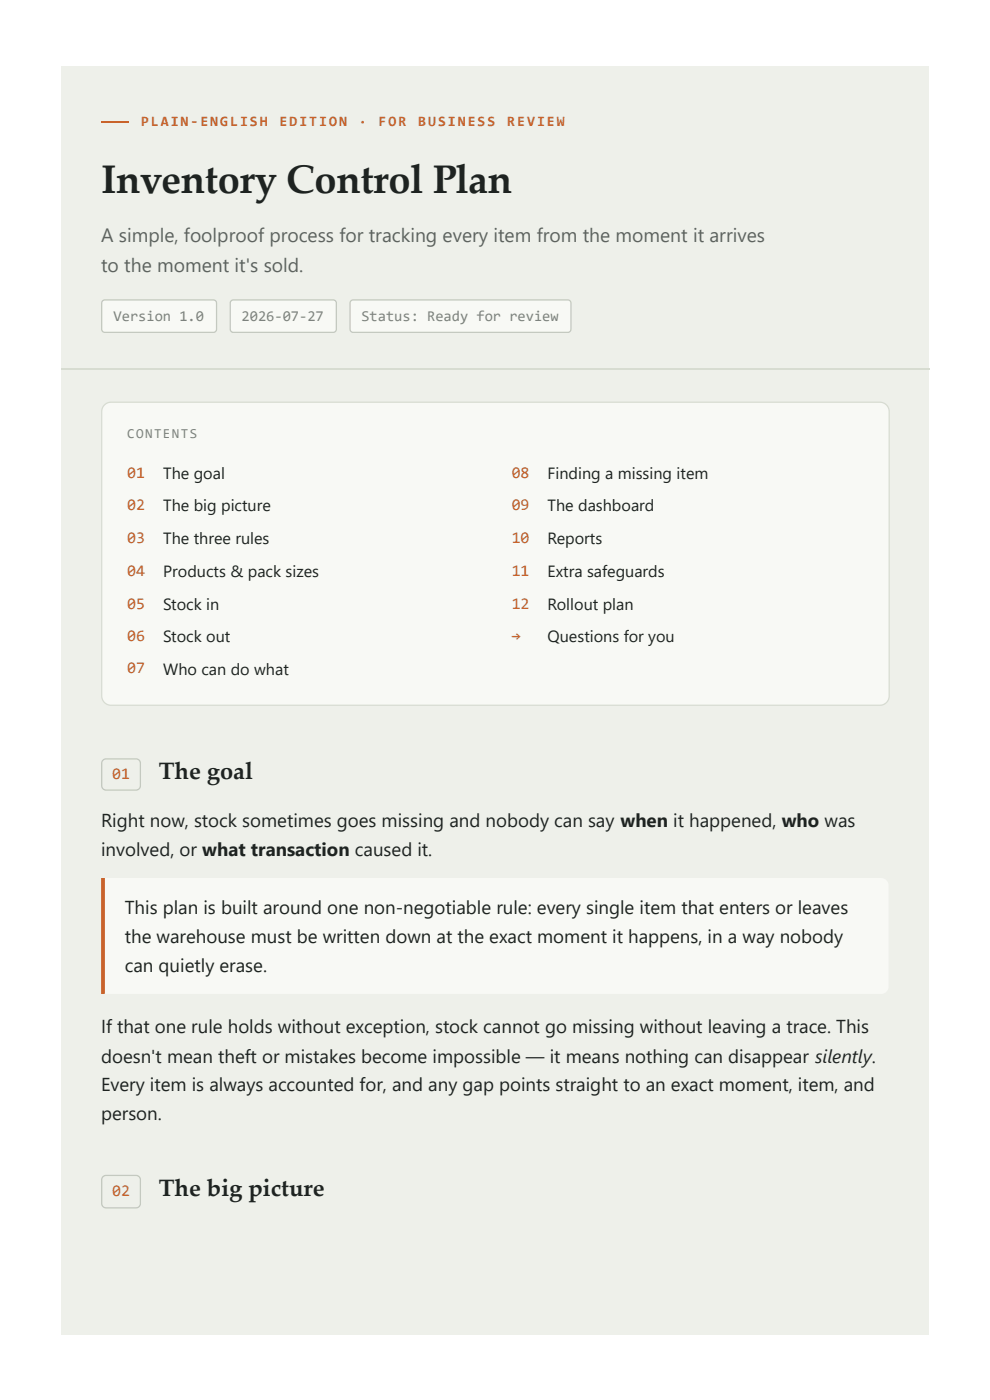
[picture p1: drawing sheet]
<svg xmlns="http://www.w3.org/2000/svg" width="210mm" height="297mm" viewBox="0 0 210 297" stroke-linecap="round" stroke-linejoin="round" font-family="sans-serif">
<defs><g id="words">
<text font-size="8.5" fill="#1e2321" x="21.4" y="41">Inventory Control Plan</text>
<g font-size="5" fill="#1e2321">
<text x="33.7" y="165.4">The goal</text>
<text x="33.7" y="253.7">The big picture</text>
</g>
<g font-size="4.1" fill="#5b655f">
<text x="21.4" y="51.3">A simple, foolproof process for tracking every item from the moment it arrives</text>
<text x="21.4" y="57.7">to the moment it's sold.</text>
</g>
<g font-size="4" fill="#1e2321">
<text x="21.4" y="175.4">Right now, stock sometimes goes missing and nobody can say when it happened, who was</text>
<text x="21.4" y="181.5">involved, or what transaction caused it.</text>
<text x="26.5" y="193.9">This plan is built around one non-negotiable rule: every single item that enters or leaves</text>
<text x="26.5" y="200">the warehouse must be written down at the exact moment it happens, in a way nobody</text>
<text x="26.5" y="206.1">can quietly erase.</text>
<text x="21.4" y="219.1">If that one rule holds without exception, stock cannot go missing without leaving a trace. This</text>
<text x="21.4" y="225.4">doesn't mean theft or mistakes become impossible — it means nothing can disappear silently.</text>
<text x="21.4" y="231.5">Every item is always accounted for, and any gap points straight to an exact moment, item, and</text>
<text x="21.4" y="237.6">person.</text>
</g>
<g font-size="3.4" fill="#c9622a">
<text x="27" y="101.3">01</text>
<text x="108.5" y="101.3">08</text>
<text x="27" y="108.2">02</text>
<text x="108.5" y="108.2">09</text>
<text x="27" y="115.1">03</text>
<text x="108.5" y="115.1">10</text>
<text x="27" y="122.2">04</text>
<text x="108.5" y="122.2">11</text>
<text x="27" y="129.1">05</text>
<text x="108.5" y="129.1">12</text>
<text x="27" y="136">06</text>
<text x="108.5" y="136">→</text>
<text x="27" y="142.9">07</text>
<text x="23.8" y="165.4">01</text>
<text x="23.8" y="253.7">02</text>
</g>
<g font-size="3.4" fill="#1e2321">
<text x="34.6" y="101.6">The goal</text>
<text x="116.1" y="101.6">Finding a missing item</text>
<text x="34.6" y="108.5">The big picture</text>
<text x="116.1" y="108.5">The dashboard</text>
<text x="34.6" y="115.4">The three rules</text>
<text x="116.1" y="115.4">Reports</text>
<text x="34.6" y="122.5">Products &amp; pack sizes</text>
<text x="116.1" y="122.5">Extra safeguards</text>
<text x="34.6" y="129.4">Stock in</text>
<text x="116.1" y="129.4">Rollout plan</text>
<text x="34.6" y="136.3">Stock out</text>
<text x="116.1" y="136.3">Questions for you</text>
<text x="34.6" y="143.1">Who can do what</text>
</g>
<g font-size="3.2" fill="#7c867e">
<text x="24.1" y="68">Version 1.0</text>
<text x="51.2" y="68">2026-07-27</text>
<text x="76.6" y="68">Status: Ready for review</text>
</g>
<g font-size="3" fill="#c9622a">
<text x="29.9" y="26.7">PLAIN-ENGLISH</text>
<text x="59.3" y="26.7">EDITION</text>
<text x="76.1" y="26.7">·</text>
<text x="80.3" y="26.7">FOR</text>
<text x="88.7" y="26.7">BUSINESS</text>
<text x="107.6" y="26.7">REVIEW</text>
</g>
<text font-size="2.9" fill="#7c867e" x="27" y="92.9">CONTENTS</text>
</g></defs>
<path d="M13 14h183.8v269.1h-183.8z" fill="#eef0ea"/>
<path d="M13 78.2h184" fill="none" stroke="#d7dcd1" stroke-width=".26"/>
<path d="M22.1 85.9l.7-.4 .7-.2h163a1.98 1.98 0 0 1 2 2v60.3a1.98 1.98 0 0 1-2 2h-163a1.98 1.98 0 0 1-1.9-2v-60.3l.1-.7z" fill="#f8f9f5"/>
<path d="M22.1 85.9l.7-.4 .7-.2h163a1.98 1.98 0 0 1 2 2v60.3a1.98 1.98 0 0 1-2 2h-163a1.98 1.98 0 0 1-1.9-2v-60.3l.1-.7z" fill="none" stroke="#d7dcd1" stroke-width=".26"/>
<path d="M21.8 186.3h165a1.59 1.59 0 0 1 1.6 1.6v21.4a1.59 1.59 0 0 1-1.6 1.6h-165z" fill="#f8f9f5"/>
<path d="M21.4 186.3h.8v24.6h-.8z" fill="#c9622a"/>
<path d="M21.4 25.8h5.9" fill="none" stroke="#c9622a" stroke-width=".26"/>
<path d="M21.8 63.8l.4-.2h23a.66 .66 0 0 1 .7 .7v5.5a.66 .66 0 0 1-.7 .7h-23a.66 .66 0 0 1-.6-.7v-5.5z" fill="#f8f9f5"/>
<path d="M21.8 63.8l.4-.2h23a.66 .66 0 0 1 .7 .7v5.5a.66 .66 0 0 1-.7 .7h-23a.66 .66 0 0 1-.6-.7v-5.5z" fill="none" stroke="#c2c9bb" stroke-width=".26"/>
<path d="M49 63.8l.5-.2h21.1a.66 .66 0 0 1 .7 .7v5.5a.66 .66 0 0 1-.7 .7h-21.1a.66 .66 0 0 1-.7-.7v-5.5z" fill="#f8f9f5"/>
<path d="M49 63.8l.5-.2h21.1a.66 .66 0 0 1 .7 .7v5.5a.66 .66 0 0 1-.7 .7h-21.1a.66 .66 0 0 1-.7-.7v-5.5z" fill="none" stroke="#c2c9bb" stroke-width=".26"/>
<path d="M74.4 63.8l.5-.2h45.5a.66 .66 0 0 1 .6 .7v5.5a.66 .66 0 0 1-.6 .7h-45.5a.66 .66 0 0 1-.7-.7v-5.5z" fill="#f8f9f5"/>
<path d="M74.4 63.8l.5-.2h45.5a.66 .66 0 0 1 .6 .7v5.5a.66 .66 0 0 1-.6 .7h-45.5a.66 .66 0 0 1-.7-.7v-5.5zM21.8 161.3l.7-.3h6.3a.93 .93 0 0 1 1 .9v4.8a.93 .93 0 0 1-1 .9h-6.3a.93 .93 0 0 1-.9-.9v-4.8zM21.8 249.6l.7-.2h6.3a.93 .93 0 0 1 1 .9v5a.93 .93 0 0 1-1 .9h-6.3a.93 .93 0 0 1-.9-.9v-5z" fill="none" stroke="#c2c9bb" stroke-width=".26"/>
<use href="#words"/>
</svg>
